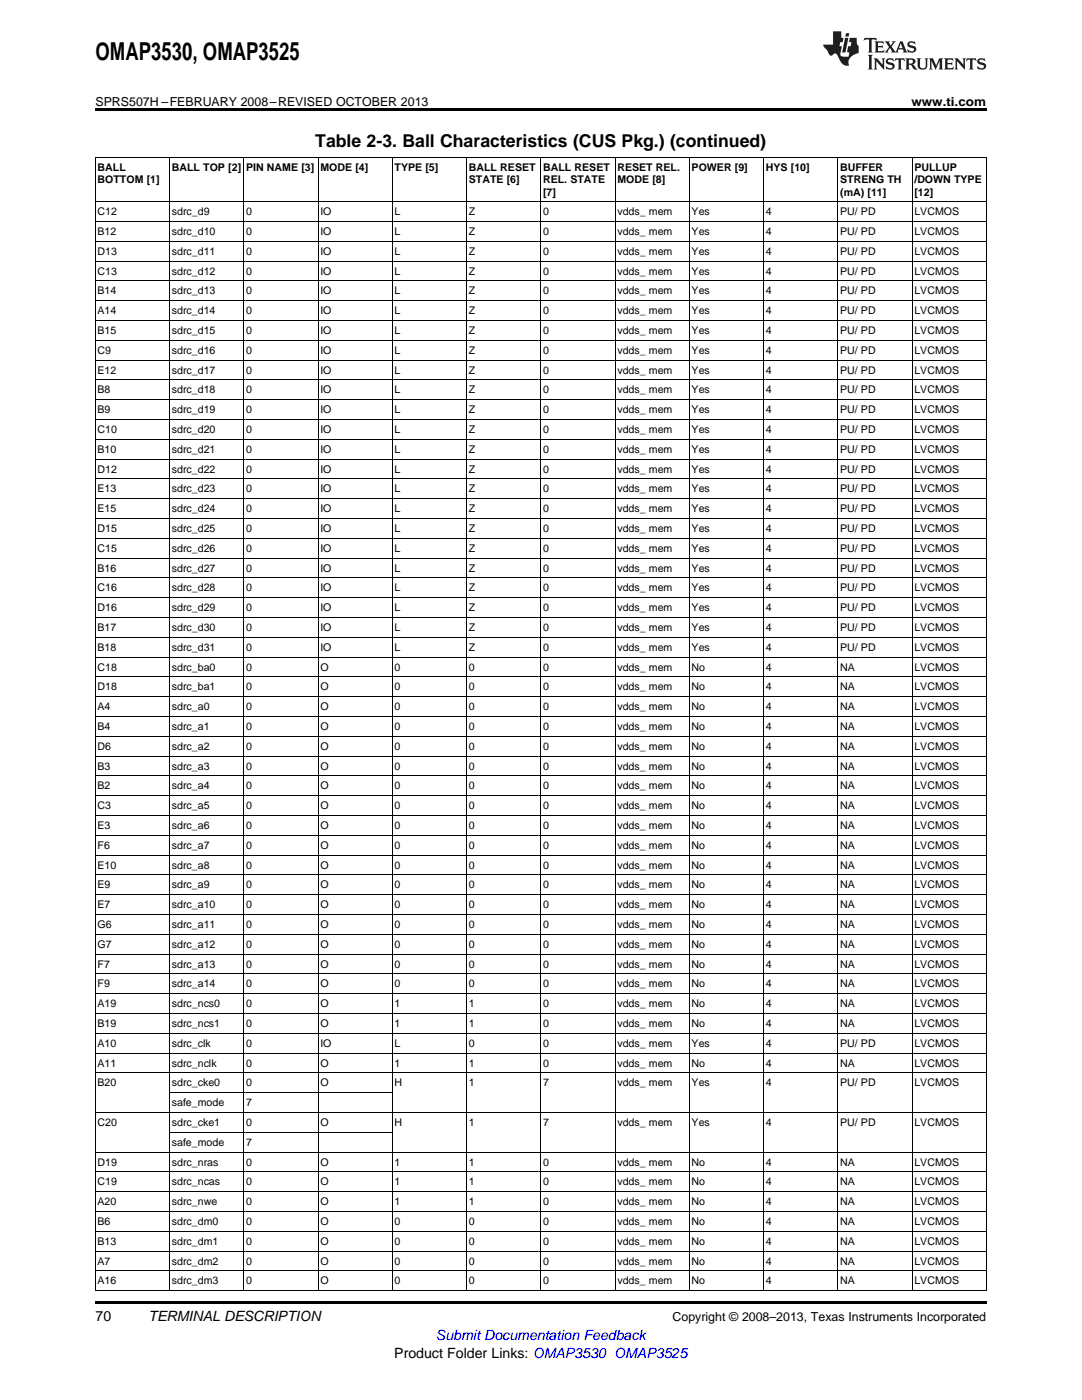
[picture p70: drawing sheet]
<svg xmlns="http://www.w3.org/2000/svg" width="216mm" height="279mm" viewBox="0 0 216 279" stroke-linecap="round" stroke-linejoin="round" font-family="sans-serif">
<defs><g id="words">
<text font-size="4.9" x="19" y="12">OMAP3530, OMAP3525</text>
<text font-size="3.5" x="62.9" y="29.3">Table 2-3. Ball Characteristics (CUS Pkg.) (continued)</text>
<g font-size="2.8">
<text x="19" y="263.6">70</text>
<text x="29.6" y="263.6">TERMINAL DESCRIPTION</text>
<text x="78.7" y="270.9">Product Folder Links: OMAP3530 OMAP3525</text>
</g>
<text font-size="2.8" fill="#00f" x="87" y="267.4">Submit Documentation Feedback</text>
<g font-size="2.5">
<text x="19" y="21.1">SPRS507H –FEBRUARY 2008–REVISED OCTOBER 2013</text>
<text x="181.9" y="21.1">www.ti.com</text>
<text x="134.2" y="263.6">Copyright © 2008–2013, Texas Instruments Incorporated</text>
</g>
<g font-size="2.1">
<text x="19.5" y="34.1">BALL</text>
<text x="34.3" y="34.1">BALL TOP [2]</text>
<text x="49.1" y="34.1">PIN NAME [3]</text>
<text x="63.9" y="34.1">MODE [4]</text>
<text x="78.7" y="34.1">TYPE [5]</text>
<text x="93.6" y="34.1">BALL RESET</text>
<text x="108.4" y="34.1">BALL RESET</text>
<text x="123.2" y="34.1">RESET REL.</text>
<text x="138" y="34.1">POWER [9]</text>
<text x="152.8" y="34.1">HYS [10]</text>
<text x="167.6" y="34.1">BUFFER</text>
<text x="182.5" y="34.1">PULLUP</text>
<text x="19.5" y="36.5">BOTTOM [1]</text>
<text x="93.6" y="36.5">STATE [6]</text>
<text x="108.4" y="36.5">REL. STATE</text>
<text x="108.4" y="39">[7]</text>
<text x="123.2" y="36.5">MODE [8]</text>
<text x="167.6" y="36.5">STRENG TH</text>
<text x="167.6" y="39">(mA) [11]</text>
<text x="182.5" y="36.5">/DOWN TYPE</text>
<text x="182.5" y="39">[12]</text>
<text x="19.5" y="43">C12</text>
<text x="19.5" y="46.9">B12</text>
<text x="34.3" y="43">sdrc_d9</text>
<text x="34.3" y="46.9">sdrc_d10</text>
<text x="49.1" y="43">0</text>
<text x="49.1" y="46.9">0</text>
<text x="63.9" y="43">IO</text>
<text x="63.9" y="46.9">IO</text>
<text x="78.7" y="43">L</text>
<text x="78.7" y="46.9">L</text>
<text x="93.6" y="43">Z</text>
<text x="93.6" y="46.9">Z</text>
<text x="108.4" y="43">0</text>
<text x="108.4" y="46.9">0</text>
<text x="123.2" y="43">vdds_ mem</text>
<text x="123.2" y="46.9">vdds_ mem</text>
<text x="138" y="43">Yes</text>
<text x="138" y="46.9">Yes</text>
<text x="152.8" y="43">4</text>
<text x="152.8" y="46.9">4</text>
<text x="167.6" y="43">PU/ PD</text>
<text x="167.6" y="46.9">PU/ PD</text>
<text x="182.5" y="43">LVCMOS</text>
<text x="182.5" y="46.9">LVCMOS</text>
<text x="19.5" y="50.9">D13</text>
<text x="34.3" y="50.9">sdrc_d11</text>
<text x="49.1" y="50.9">0</text>
<text x="63.9" y="50.9">IO</text>
<text x="78.7" y="50.9">L</text>
<text x="93.6" y="50.9">Z</text>
<text x="108.4" y="50.9">0</text>
<text x="123.2" y="50.9">vdds_ mem</text>
<text x="138" y="50.9">Yes</text>
<text x="152.8" y="50.9">4</text>
<text x="167.6" y="50.9">PU/ PD</text>
<text x="182.5" y="50.9">LVCMOS</text>
<text x="19.5" y="54.8">C13</text>
<text x="19.5" y="58.8">B14</text>
<text x="34.3" y="54.8">sdrc_d12</text>
<text x="34.3" y="58.8">sdrc_d13</text>
<text x="49.1" y="54.8">0</text>
<text x="49.1" y="58.8">0</text>
<text x="63.9" y="54.8">IO</text>
<text x="63.9" y="58.8">IO</text>
<text x="78.7" y="54.8">L</text>
<text x="78.7" y="58.8">L</text>
<text x="93.6" y="54.8">Z</text>
<text x="93.6" y="58.8">Z</text>
<text x="108.4" y="54.8">0</text>
<text x="108.4" y="58.8">0</text>
<text x="123.2" y="54.8">vdds_ mem</text>
<text x="123.2" y="58.8">vdds_ mem</text>
<text x="138" y="54.8">Yes</text>
<text x="138" y="58.8">Yes</text>
<text x="152.8" y="54.8">4</text>
<text x="152.8" y="58.8">4</text>
<text x="167.6" y="54.8">PU/ PD</text>
<text x="167.6" y="58.8">PU/ PD</text>
<text x="182.5" y="54.8">LVCMOS</text>
<text x="182.5" y="58.8">LVCMOS</text>
<text x="19.5" y="62.7">A14</text>
<text x="34.3" y="62.7">sdrc_d14</text>
<text x="49.1" y="62.7">0</text>
<text x="63.9" y="62.7">IO</text>
<text x="78.7" y="62.7">L</text>
<text x="93.6" y="62.7">Z</text>
<text x="108.4" y="62.7">0</text>
<text x="123.2" y="62.7">vdds_ mem</text>
<text x="138" y="62.7">Yes</text>
<text x="152.8" y="62.7">4</text>
<text x="167.6" y="62.7">PU/ PD</text>
<text x="182.5" y="62.7">LVCMOS</text>
<text x="19.5" y="66.7">B15</text>
<text x="19.5" y="70.6">C9</text>
<text x="34.3" y="66.7">sdrc_d15</text>
<text x="34.3" y="70.6">sdrc_d16</text>
<text x="49.1" y="66.7">0</text>
<text x="49.1" y="70.6">0</text>
<text x="63.9" y="66.7">IO</text>
<text x="63.9" y="70.6">IO</text>
<text x="78.7" y="66.7">L</text>
<text x="78.7" y="70.6">L</text>
<text x="93.6" y="66.7">Z</text>
<text x="93.6" y="70.6">Z</text>
<text x="108.4" y="66.7">0</text>
<text x="108.4" y="70.6">0</text>
<text x="123.2" y="66.7">vdds_ mem</text>
<text x="123.2" y="70.6">vdds_ mem</text>
<text x="138" y="66.7">Yes</text>
<text x="138" y="70.6">Yes</text>
<text x="152.8" y="66.7">4</text>
<text x="152.8" y="70.6">4</text>
<text x="167.6" y="66.7">PU/ PD</text>
<text x="167.6" y="70.6">PU/ PD</text>
<text x="182.5" y="66.7">LVCMOS</text>
<text x="182.5" y="70.6">LVCMOS</text>
<text x="19.5" y="74.6">E12</text>
<text x="34.3" y="74.6">sdrc_d17</text>
<text x="49.1" y="74.6">0</text>
<text x="63.9" y="74.6">IO</text>
<text x="78.7" y="74.6">L</text>
<text x="93.6" y="74.6">Z</text>
<text x="108.4" y="74.6">0</text>
<text x="123.2" y="74.6">vdds_ mem</text>
<text x="138" y="74.6">Yes</text>
<text x="152.8" y="74.6">4</text>
<text x="167.6" y="74.6">PU/ PD</text>
<text x="182.5" y="74.6">LVCMOS</text>
<text x="19.5" y="78.5">B8</text>
<text x="19.5" y="82.5">B9</text>
<text x="34.3" y="78.5">sdrc_d18</text>
<text x="34.3" y="82.5">sdrc_d19</text>
<text x="49.1" y="78.5">0</text>
<text x="49.1" y="82.5">0</text>
<text x="63.9" y="78.5">IO</text>
<text x="63.9" y="82.5">IO</text>
<text x="78.7" y="78.5">L</text>
<text x="78.7" y="82.5">L</text>
<text x="93.6" y="78.5">Z</text>
<text x="93.6" y="82.5">Z</text>
<text x="108.4" y="78.5">0</text>
<text x="108.4" y="82.5">0</text>
<text x="123.2" y="78.5">vdds_ mem</text>
<text x="123.2" y="82.5">vdds_ mem</text>
<text x="138" y="78.5">Yes</text>
<text x="138" y="82.5">Yes</text>
<text x="152.8" y="78.5">4</text>
<text x="152.8" y="82.5">4</text>
<text x="167.6" y="78.5">PU/ PD</text>
<text x="167.6" y="82.5">PU/ PD</text>
<text x="182.5" y="78.5">LVCMOS</text>
<text x="182.5" y="82.5">LVCMOS</text>
<text x="19.5" y="86.4">C10</text>
<text x="34.3" y="86.4">sdrc_d20</text>
<text x="49.1" y="86.4">0</text>
<text x="63.9" y="86.4">IO</text>
<text x="78.7" y="86.4">L</text>
<text x="93.6" y="86.4">Z</text>
<text x="108.4" y="86.4">0</text>
<text x="123.2" y="86.4">vdds_ mem</text>
<text x="138" y="86.4">Yes</text>
<text x="152.8" y="86.4">4</text>
<text x="167.6" y="86.4">PU/ PD</text>
<text x="182.5" y="86.4">LVCMOS</text>
<text x="19.5" y="90.4">B10</text>
<text x="19.5" y="94.3">D12</text>
<text x="34.3" y="90.4">sdrc_d21</text>
<text x="34.3" y="94.3">sdrc_d22</text>
<text x="49.1" y="90.4">0</text>
<text x="49.1" y="94.3">0</text>
<text x="63.9" y="90.4">IO</text>
<text x="63.9" y="94.3">IO</text>
<text x="78.7" y="90.4">L</text>
<text x="78.7" y="94.3">L</text>
<text x="93.6" y="90.4">Z</text>
<text x="93.6" y="94.3">Z</text>
<text x="108.4" y="90.4">0</text>
<text x="108.4" y="94.3">0</text>
<text x="123.2" y="90.4">vdds_ mem</text>
<text x="123.2" y="94.3">vdds_ mem</text>
<text x="138" y="90.4">Yes</text>
<text x="138" y="94.3">Yes</text>
<text x="152.8" y="90.4">4</text>
<text x="152.8" y="94.3">4</text>
<text x="167.6" y="90.4">PU/ PD</text>
<text x="167.6" y="94.3">PU/ PD</text>
<text x="182.5" y="90.4">LVCMOS</text>
<text x="182.5" y="94.3">LVCMOS</text>
<text x="19.5" y="98.3">E13</text>
<text x="34.3" y="98.3">sdrc_d23</text>
<text x="49.1" y="98.3">0</text>
<text x="63.9" y="98.3">IO</text>
<text x="78.7" y="98.3">L</text>
<text x="93.6" y="98.3">Z</text>
<text x="108.4" y="98.3">0</text>
<text x="123.2" y="98.3">vdds_ mem</text>
<text x="138" y="98.3">Yes</text>
<text x="152.8" y="98.3">4</text>
<text x="167.6" y="98.3">PU/ PD</text>
<text x="182.5" y="98.3">LVCMOS</text>
<text x="19.5" y="102.2">E15</text>
<text x="19.5" y="106.2">D15</text>
<text x="34.3" y="102.2">sdrc_d24</text>
<text x="34.3" y="106.2">sdrc_d25</text>
<text x="49.1" y="102.2">0</text>
<text x="49.1" y="106.2">0</text>
<text x="63.9" y="102.2">IO</text>
<text x="63.9" y="106.2">IO</text>
<text x="78.7" y="102.2">L</text>
<text x="78.7" y="106.2">L</text>
<text x="93.6" y="102.2">Z</text>
<text x="93.6" y="106.2">Z</text>
<text x="108.4" y="102.2">0</text>
<text x="108.4" y="106.2">0</text>
<text x="123.2" y="102.2">vdds_ mem</text>
<text x="123.2" y="106.2">vdds_ mem</text>
<text x="138" y="102.2">Yes</text>
<text x="138" y="106.2">Yes</text>
<text x="152.8" y="102.2">4</text>
<text x="152.8" y="106.2">4</text>
<text x="167.6" y="102.2">PU/ PD</text>
<text x="167.6" y="106.2">PU/ PD</text>
<text x="182.5" y="102.2">LVCMOS</text>
<text x="182.5" y="106.2">LVCMOS</text>
<text x="19.5" y="110.1">C15</text>
<text x="34.3" y="110.1">sdrc_d26</text>
<text x="49.1" y="110.1">0</text>
<text x="63.9" y="110.1">IO</text>
<text x="78.7" y="110.1">L</text>
<text x="93.6" y="110.1">Z</text>
<text x="108.4" y="110.1">0</text>
<text x="123.2" y="110.1">vdds_ mem</text>
<text x="138" y="110.1">Yes</text>
<text x="152.8" y="110.1">4</text>
<text x="167.6" y="110.1">PU/ PD</text>
<text x="182.5" y="110.1">LVCMOS</text>
<text x="19.5" y="114.1">B16</text>
<text x="19.5" y="118">C16</text>
<text x="34.3" y="114.1">sdrc_d27</text>
<text x="34.3" y="118">sdrc_d28</text>
<text x="49.1" y="114.1">0</text>
<text x="49.1" y="118">0</text>
<text x="63.9" y="114.1">IO</text>
<text x="63.9" y="118">IO</text>
<text x="78.7" y="114.1">L</text>
<text x="78.7" y="118">L</text>
<text x="93.6" y="114.1">Z</text>
<text x="93.6" y="118">Z</text>
<text x="108.4" y="114.1">0</text>
<text x="108.4" y="118">0</text>
<text x="123.2" y="114.1">vdds_ mem</text>
<text x="123.2" y="118">vdds_ mem</text>
<text x="138" y="114.1">Yes</text>
<text x="138" y="118">Yes</text>
<text x="152.8" y="114.1">4</text>
<text x="152.8" y="118">4</text>
<text x="167.6" y="114.1">PU/ PD</text>
<text x="167.6" y="118">PU/ PD</text>
<text x="182.5" y="114.1">LVCMOS</text>
<text x="182.5" y="118">LVCMOS</text>
<text x="19.5" y="122">D16</text>
<text x="19.5" y="125.9">B17</text>
<text x="34.3" y="122">sdrc_d29</text>
<text x="34.3" y="125.9">sdrc_d30</text>
<text x="49.1" y="122">0</text>
<text x="49.1" y="125.9">0</text>
<text x="63.9" y="122">IO</text>
<text x="63.9" y="125.9">IO</text>
<text x="78.7" y="122">L</text>
<text x="78.7" y="125.9">L</text>
<text x="93.6" y="122">Z</text>
<text x="93.6" y="125.9">Z</text>
<text x="108.4" y="122">0</text>
<text x="108.4" y="125.9">0</text>
<text x="123.2" y="122">vdds_ mem</text>
<text x="123.2" y="125.9">vdds_ mem</text>
<text x="138" y="122">Yes</text>
<text x="138" y="125.9">Yes</text>
<text x="152.8" y="122">4</text>
<text x="152.8" y="125.9">4</text>
<text x="167.6" y="122">PU/ PD</text>
<text x="167.6" y="125.9">PU/ PD</text>
<text x="182.5" y="122">LVCMOS</text>
<text x="182.5" y="125.9">LVCMOS</text>
<text x="19.5" y="129.9">B18</text>
<text x="34.3" y="129.9">sdrc_d31</text>
<text x="49.1" y="129.9">0</text>
<text x="63.9" y="129.9">IO</text>
<text x="78.7" y="129.9">L</text>
<text x="93.6" y="129.9">Z</text>
<text x="108.4" y="129.9">0</text>
<text x="123.2" y="129.9">vdds_ mem</text>
<text x="138" y="129.9">Yes</text>
<text x="152.8" y="129.9">4</text>
<text x="167.6" y="129.9">PU/ PD</text>
<text x="182.5" y="129.9">LVCMOS</text>
<text x="19.5" y="133.8">C18</text>
<text x="19.5" y="137.8">D18</text>
<text x="34.3" y="133.8">sdrc_ba0</text>
<text x="34.3" y="137.8">sdrc_ba1</text>
<text x="49.1" y="133.8">0</text>
<text x="49.1" y="137.8">0</text>
<text x="63.9" y="133.8">O</text>
<text x="63.9" y="137.8">O</text>
<text x="78.7" y="133.8">0</text>
<text x="78.7" y="137.8">0</text>
<text x="93.6" y="133.8">0</text>
<text x="93.6" y="137.8">0</text>
<text x="108.4" y="133.8">0</text>
<text x="108.4" y="137.8">0</text>
<text x="123.2" y="133.8">vdds_ mem</text>
<text x="123.2" y="137.8">vdds_ mem</text>
<text x="138" y="133.8">No</text>
<text x="138" y="137.8">No</text>
<text x="152.8" y="133.8">4</text>
<text x="152.8" y="137.8">4</text>
<text x="167.6" y="133.8">NA</text>
<text x="167.6" y="137.8">NA</text>
<text x="182.5" y="133.8">LVCMOS</text>
<text x="182.5" y="137.8">LVCMOS</text>
<text x="19.5" y="141.7">A4</text>
<text x="34.3" y="141.7">sdrc_a0</text>
<text x="49.1" y="141.7">0</text>
<text x="63.9" y="141.7">O</text>
<text x="78.7" y="141.7">0</text>
<text x="93.6" y="141.7">0</text>
<text x="108.4" y="141.7">0</text>
<text x="123.2" y="141.7">vdds_ mem</text>
<text x="138" y="141.7">No</text>
<text x="152.8" y="141.7">4</text>
<text x="167.6" y="141.7">NA</text>
<text x="182.5" y="141.7">LVCMOS</text>
<text x="19.5" y="145.7">B4</text>
<text x="19.5" y="149.6">D6</text>
<text x="34.3" y="145.7">sdrc_a1</text>
<text x="34.3" y="149.6">sdrc_a2</text>
<text x="49.1" y="145.7">0</text>
<text x="49.1" y="149.6">0</text>
<text x="63.9" y="145.7">O</text>
<text x="63.9" y="149.6">O</text>
<text x="78.7" y="145.7">0</text>
<text x="78.7" y="149.6">0</text>
<text x="93.6" y="145.7">0</text>
<text x="93.6" y="149.6">0</text>
<text x="108.4" y="145.7">0</text>
<text x="108.4" y="149.6">0</text>
<text x="123.2" y="145.7">vdds_ mem</text>
<text x="123.2" y="149.6">vdds_ mem</text>
<text x="138" y="145.7">No</text>
<text x="138" y="149.6">No</text>
<text x="152.8" y="145.7">4</text>
<text x="152.8" y="149.6">4</text>
<text x="167.6" y="145.7">NA</text>
<text x="167.6" y="149.6">NA</text>
<text x="182.5" y="145.7">LVCMOS</text>
<text x="182.5" y="149.6">LVCMOS</text>
<text x="19.5" y="153.6">B3</text>
<text x="34.3" y="153.6">sdrc_a3</text>
<text x="49.1" y="153.6">0</text>
<text x="63.9" y="153.6">O</text>
<text x="78.7" y="153.6">0</text>
<text x="93.6" y="153.6">0</text>
<text x="108.4" y="153.6">0</text>
<text x="123.2" y="153.6">vdds_ mem</text>
<text x="138" y="153.6">No</text>
<text x="152.8" y="153.6">4</text>
<text x="167.6" y="153.6">NA</text>
<text x="182.5" y="153.6">LVCMOS</text>
<text x="19.5" y="157.6">B2</text>
<text x="19.5" y="161.5">C3</text>
<text x="34.3" y="157.6">sdrc_a4</text>
<text x="34.3" y="161.5">sdrc_a5</text>
<text x="49.1" y="157.6">0</text>
<text x="49.1" y="161.5">0</text>
<text x="63.9" y="157.6">O</text>
<text x="63.9" y="161.5">O</text>
<text x="78.7" y="157.6">0</text>
<text x="78.7" y="161.5">0</text>
<text x="93.6" y="157.6">0</text>
<text x="93.6" y="161.5">0</text>
<text x="108.4" y="157.6">0</text>
<text x="108.4" y="161.5">0</text>
<text x="123.2" y="157.6">vdds_ mem</text>
<text x="123.2" y="161.5">vdds_ mem</text>
<text x="138" y="157.6">No</text>
<text x="138" y="161.5">No</text>
<text x="152.8" y="157.6">4</text>
<text x="152.8" y="161.5">4</text>
<text x="167.6" y="157.6">NA</text>
<text x="167.6" y="161.5">NA</text>
<text x="182.5" y="157.6">LVCMOS</text>
<text x="182.5" y="161.5">LVCMOS</text>
<text x="19.5" y="165.5">E3</text>
<text x="34.3" y="165.5">sdrc_a6</text>
<text x="49.1" y="165.5">0</text>
<text x="63.9" y="165.5">O</text>
<text x="78.7" y="165.5">0</text>
<text x="93.6" y="165.5">0</text>
<text x="108.4" y="165.5">0</text>
<text x="123.2" y="165.5">vdds_ mem</text>
<text x="138" y="165.5">No</text>
<text x="152.8" y="165.5">4</text>
<text x="167.6" y="165.5">NA</text>
<text x="182.5" y="165.5">LVCMOS</text>
<text x="19.5" y="169.4">F6</text>
<text x="19.5" y="173.4">E10</text>
<text x="34.3" y="169.4">sdrc_a7</text>
<text x="34.3" y="173.4">sdrc_a8</text>
<text x="49.1" y="169.4">0</text>
<text x="49.1" y="173.4">0</text>
<text x="63.9" y="169.4">O</text>
<text x="63.9" y="173.4">O</text>
<text x="78.7" y="169.4">0</text>
<text x="78.7" y="173.4">0</text>
<text x="93.6" y="169.4">0</text>
<text x="93.6" y="173.4">0</text>
<text x="108.4" y="169.4">0</text>
<text x="108.4" y="173.4">0</text>
<text x="123.2" y="169.4">vdds_ mem</text>
<text x="123.2" y="173.4">vdds_ mem</text>
<text x="138" y="169.4">No</text>
<text x="138" y="173.4">No</text>
<text x="152.8" y="169.4">4</text>
<text x="152.8" y="173.4">4</text>
<text x="167.6" y="169.4">NA</text>
<text x="167.6" y="173.4">NA</text>
<text x="182.5" y="169.4">LVCMOS</text>
<text x="182.5" y="173.4">LVCMOS</text>
<text x="19.5" y="177.3">E9</text>
<text x="34.3" y="177.3">sdrc_a9</text>
<text x="49.1" y="177.3">0</text>
<text x="63.9" y="177.3">O</text>
<text x="78.7" y="177.3">0</text>
<text x="93.6" y="177.3">0</text>
<text x="108.4" y="177.3">0</text>
<text x="123.2" y="177.3">vdds_ mem</text>
<text x="138" y="177.3">No</text>
<text x="152.8" y="177.3">4</text>
<text x="167.6" y="177.3">NA</text>
<text x="182.5" y="177.3">LVCMOS</text>
<text x="19.5" y="181.3">E7</text>
<text x="19.5" y="185.2">G6</text>
<text x="34.3" y="181.3">sdrc_a10</text>
<text x="34.3" y="185.2">sdrc_a11</text>
<text x="49.1" y="181.3">0</text>
<text x="49.1" y="185.2">0</text>
<text x="63.9" y="181.3">O</text>
<text x="63.9" y="185.2">O</text>
<text x="78.7" y="181.3">0</text>
<text x="78.7" y="185.2">0</text>
<text x="93.6" y="181.3">0</text>
<text x="93.6" y="185.2">0</text>
<text x="108.4" y="181.3">0</text>
<text x="108.4" y="185.2">0</text>
<text x="123.2" y="181.3">vdds_ mem</text>
<text x="123.2" y="185.2">vdds_ mem</text>
<text x="138" y="181.3">No</text>
<text x="138" y="185.2">No</text>
<text x="152.8" y="181.3">4</text>
<text x="152.8" y="185.2">4</text>
<text x="167.6" y="181.3">NA</text>
<text x="167.6" y="185.2">NA</text>
<text x="182.5" y="181.3">LVCMOS</text>
<text x="182.5" y="185.2">LVCMOS</text>
<text x="19.5" y="189.2">G7</text>
<text x="34.3" y="189.2">sdrc_a12</text>
<text x="49.1" y="189.2">0</text>
<text x="63.9" y="189.2">O</text>
<text x="78.7" y="189.2">0</text>
<text x="93.6" y="189.2">0</text>
<text x="108.4" y="189.2">0</text>
<text x="123.2" y="189.2">vdds_ mem</text>
<text x="138" y="189.2">No</text>
<text x="152.8" y="189.2">4</text>
<text x="167.6" y="189.2">NA</text>
<text x="182.5" y="189.2">LVCMOS</text>
<text x="19.5" y="193.1">F7</text>
<text x="19.5" y="197.1">F9</text>
<text x="34.3" y="193.1">sdrc_a13</text>
<text x="34.3" y="197.1">sdrc_a14</text>
<text x="49.1" y="193.1">0</text>
<text x="49.1" y="197.1">0</text>
<text x="63.9" y="193.1">O</text>
<text x="63.9" y="197.1">O</text>
<text x="78.7" y="193.1">0</text>
<text x="78.7" y="197.1">0</text>
<text x="93.6" y="193.1">0</text>
<text x="93.6" y="197.1">0</text>
<text x="108.4" y="193.1">0</text>
<text x="108.4" y="197.1">0</text>
<text x="123.2" y="193.1">vdds_ mem</text>
<text x="123.2" y="197.1">vdds_ mem</text>
<text x="138" y="193.1">No</text>
<text x="138" y="197.1">No</text>
<text x="152.8" y="193.1">4</text>
<text x="152.8" y="197.1">4</text>
<text x="167.6" y="193.1">NA</text>
<text x="167.6" y="197.1">NA</text>
<text x="182.5" y="193.1">LVCMOS</text>
<text x="182.5" y="197.1">LVCMOS</text>
<text x="19.5" y="201">A19</text>
<text x="34.3" y="201">sdrc_ncs0</text>
<text x="49.1" y="201">0</text>
<text x="63.9" y="201">O</text>
<text x="78.7" y="201">1</text>
<text x="93.6" y="201">1</text>
<text x="108.4" y="201">0</text>
<text x="123.2" y="201">vdds_ mem</text>
<text x="138" y="201">No</text>
<text x="152.8" y="201">4</text>
<text x="167.6" y="201">NA</text>
<text x="182.5" y="201">LVCMOS</text>
<text x="19.5" y="205">B19</text>
<text x="19.5" y="208.9">A10</text>
<text x="34.3" y="205">sdrc_ncs1</text>
<text x="34.3" y="208.9">sdrc_clk</text>
<text x="49.1" y="205">0</text>
<text x="49.1" y="208.9">0</text>
<text x="63.9" y="205">O</text>
<text x="63.9" y="208.9">IO</text>
<text x="78.7" y="205">1</text>
<text x="78.7" y="208.9">L</text>
<text x="93.6" y="205">1</text>
<text x="93.6" y="208.9">0</text>
<text x="108.4" y="205">0</text>
<text x="108.4" y="208.9">0</text>
<text x="123.2" y="205">vdds_ mem</text>
<text x="123.2" y="208.9">vdds_ mem</text>
<text x="138" y="205">No</text>
<text x="138" y="208.9">Yes</text>
<text x="152.8" y="205">4</text>
<text x="152.8" y="208.9">4</text>
<text x="167.6" y="205">NA</text>
<text x="167.6" y="208.9">PU/ PD</text>
<text x="182.5" y="205">LVCMOS</text>
<text x="182.5" y="208.9">LVCMOS</text>
<text x="19.5" y="212.9">A11</text>
<text x="34.3" y="212.9">sdrc_nclk</text>
<text x="49.1" y="212.9">0</text>
<text x="63.9" y="212.9">O</text>
<text x="78.7" y="212.9">1</text>
<text x="93.6" y="212.9">1</text>
<text x="108.4" y="212.9">0</text>
<text x="123.2" y="212.9">vdds_ mem</text>
<text x="138" y="212.9">No</text>
<text x="152.8" y="212.9">4</text>
<text x="167.6" y="212.9">NA</text>
<text x="182.5" y="212.9">LVCMOS</text>
<text x="19.5" y="216.8">B20</text>
<text x="34.3" y="216.8">sdrc_cke0</text>
<text x="34.3" y="220.8">safe_mode</text>
<text x="49.1" y="216.8">0</text>
<text x="49.1" y="220.8">7</text>
<text x="63.9" y="216.8">O</text>
<text x="78.7" y="216.8">H</text>
<text x="93.6" y="216.8">1</text>
<text x="108.4" y="216.8">7</text>
<text x="123.2" y="216.8">vdds_ mem</text>
<text x="138" y="216.8">Yes</text>
<text x="152.8" y="216.8">4</text>
<text x="167.6" y="216.8">PU/ PD</text>
<text x="182.5" y="216.8">LVCMOS</text>
<text x="19.5" y="224.7">C20</text>
<text x="34.3" y="224.7">sdrc_cke1</text>
<text x="49.1" y="224.7">0</text>
<text x="63.9" y="224.7">O</text>
<text x="78.7" y="224.7">H</text>
<text x="93.6" y="224.7">1</text>
<text x="108.4" y="224.7">7</text>
<text x="123.2" y="224.7">vdds_ mem</text>
<text x="138" y="224.7">Yes</text>
<text x="152.8" y="224.7">4</text>
<text x="167.6" y="224.7">PU/ PD</text>
<text x="182.5" y="224.7">LVCMOS</text>
<text x="19.5" y="232.6">D19</text>
<text x="34.3" y="228.7">safe_mode</text>
<text x="34.3" y="232.6">sdrc_nras</text>
<text x="49.1" y="228.7">7</text>
<text x="49.1" y="232.6">0</text>
<text x="63.9" y="232.6">O</text>
<text x="78.7" y="232.6">1</text>
<text x="93.6" y="232.6">1</text>
<text x="108.4" y="232.6">0</text>
<text x="123.2" y="232.6">vdds_ mem</text>
<text x="138" y="232.6">No</text>
<text x="152.8" y="232.6">4</text>
<text x="167.6" y="232.6">NA</text>
<text x="182.5" y="232.6">LVCMOS</text>
<text x="19.5" y="236.6">C19</text>
<text x="34.3" y="236.6">sdrc_ncas</text>
<text x="49.1" y="236.6">0</text>
<text x="63.9" y="236.6">O</text>
<text x="78.7" y="236.6">1</text>
<text x="93.6" y="236.6">1</text>
<text x="108.4" y="236.6">0</text>
<text x="123.2" y="236.6">vdds_ mem</text>
<text x="138" y="236.6">No</text>
<text x="152.8" y="236.6">4</text>
<text x="167.6" y="236.6">NA</text>
<text x="182.5" y="236.6">LVCMOS</text>
<text x="19.5" y="240.5">A20</text>
<text x="19.5" y="244.5">B6</text>
<text x="34.3" y="240.5">sdrc_nwe</text>
<text x="34.3" y="244.5">sdrc_dm0</text>
<text x="49.1" y="240.5">0</text>
<text x="49.1" y="244.5">0</text>
<text x="63.9" y="240.5">O</text>
<text x="63.9" y="244.5">O</text>
<text x="78.7" y="240.5">1</text>
<text x="78.7" y="244.5">0</text>
<text x="93.6" y="240.5">1</text>
<text x="93.6" y="244.5">0</text>
<text x="108.4" y="240.5">0</text>
<text x="108.4" y="244.5">0</text>
<text x="123.2" y="240.5">vdds_ mem</text>
<text x="123.2" y="244.5">vdds_ mem</text>
<text x="138" y="240.5">No</text>
<text x="138" y="244.5">No</text>
<text x="152.8" y="240.5">4</text>
<text x="152.8" y="244.5">4</text>
<text x="167.6" y="240.5">NA</text>
<text x="167.6" y="244.5">NA</text>
<text x="182.5" y="240.5">LVCMOS</text>
<text x="182.5" y="244.5">LVCMOS</text>
<text x="19.5" y="248.4">B13</text>
<text x="34.3" y="248.4">sdrc_dm1</text>
<text x="49.1" y="248.4">0</text>
<text x="63.9" y="248.4">O</text>
<text x="78.7" y="248.4">0</text>
<text x="93.6" y="248.4">0</text>
<text x="108.4" y="248.4">0</text>
<text x="123.2" y="248.4">vdds_ mem</text>
<text x="138" y="248.4">No</text>
<text x="152.8" y="248.4">4</text>
<text x="167.6" y="248.4">NA</text>
<text x="182.5" y="248.4">LVCMOS</text>
<text x="19.5" y="252.4">A7</text>
<text x="19.5" y="256.3">A16</text>
<text x="34.3" y="252.4">sdrc_dm2</text>
<text x="34.3" y="256.3">sdrc_dm3</text>
<text x="49.1" y="252.4">0</text>
<text x="49.1" y="256.3">0</text>
<text x="63.9" y="252.4">O</text>
<text x="63.9" y="256.3">O</text>
<text x="78.7" y="252.4">0</text>
<text x="78.7" y="256.3">0</text>
<text x="93.6" y="252.4">0</text>
<text x="93.6" y="256.3">0</text>
<text x="108.4" y="252.4">0</text>
<text x="108.4" y="256.3">0</text>
<text x="123.2" y="252.4">vdds_ mem</text>
<text x="123.2" y="256.3">vdds_ mem</text>
<text x="138" y="252.4">No</text>
<text x="138" y="256.3">No</text>
<text x="152.8" y="252.4">4</text>
<text x="152.8" y="256.3">4</text>
<text x="167.6" y="252.4">NA</text>
<text x="167.6" y="256.3">NA</text>
<text x="182.5" y="252.4">LVCMOS</text>
<text x="182.5" y="256.3">LVCMOS</text>
</g>
</g></defs>
<path d="M19 21.6h177.8v.6h-177.8zM19 259.7h177.8v.5h-177.8z" fill="#000"/>
<g fill="none" stroke="#000" stroke-width=".2">
<path d="M19.1 31.4h177.7v226.2h-177.7zM33.8 31.4v226.2M48.7 31.4v226.2M63.5 31.4v226.2M78.3 31.4v226.2M93.1 31.4v226.2M107.9 31.4v226.2M122.7 31.4v226.2M137.6 31.4v226.2M152.4 31.4v226.2M167.2 31.4v226.2M182 31.4v226.2"/>
<path d="M19 56.1h177.8M19 52.1h177.8M19 48.2h177.8M19 44.2h177.8M19 40.3h177.8M19 79.8h177.8M19 75.8h177.8M19 71.9h177.8M19 67.9h177.8M19 64h177.8M19 60h177.8M19 99.5h177.8"/>
<path d="M19 95.6h177.8M19 91.6h177.8M19 87.7h177.8M19 83.7h177.8M19 119.3h177.8M19 115.3h177.8M19 111.4h177.8M19 107.4h177.8M19 103.5h177.8M19 139h177.8M19 135.1h177.8M19 131.1h177.8"/>
<path d="M19 127.2h177.8M19 123.2h177.8M19 158.8h177.8M19 154.9h177.8M19 150.9h177.8M19 146.9h177.8M19 143h177.8M19 178.6h177.8M19 174.6h177.8M19 170.7h177.8M19 166.7h177.8M19 162.8h177.8"/>
<path d="M19 198.3h177.8M19 194.4h177.8M19 190.4h177.8M19 186.5h177.8M19 182.5h177.8M19 214.1h177.8M19 210.2h177.8M19 206.2h177.8M19 202.3h177.8M33.9 218.1h44.4M19 237.8h177.8M19 233.9h177.8"/>
<path d="M19 229.9h177.8M19 222h177.8M33.9 226h44.4M19 253.6h177.8M19 249.7h177.8M19 245.7h177.8M19 241.8h177.8"/>
</g>
<g fill="#231f20">
<path d="M172.5 7.6l-.1 .5 .4-.2h.6v.1v2.1l-.2 .4h.9l-.2-.4v-2.1l.1-.1h.5l.5 .2-.2-.5zM174.5 8.3l.2 .3v1.5l-.2 .4h1.8l.2-.6a1.04 1.04 0 0 1-1.3 .2v-.7h.6l.3 .2v-.6l-.3 .2h-.6v-.6l.8-.1 .4 .3-.2-.5zM176.5 8.3l.9 1.1-.9 1.1h.8l-.2-.2 .4-.7 .5 .7-.2 .2h1.5l-.2-.2 .2-.4h.9l.1 .4-.2 .2h1l-.3-.3-.7-1.9h-.5l-.9 2-.8-1 .9-1h-.8l.1 .3-.4 .5-.3-.6 .1-.2zM179.7 8.6l.4 1h-.7zM181.3 8.4a.63 .63 0 0 0-.2 .7 .63 .63 0 0 0 .6 .4l.6 .2 .1 .2a.75 .75 0 0 1-.7 .4 .75 .75 0 0 1-.6-.5l.1 .7 .1-.1a1.11 1.11 0 0 0 1.5-.6 1.13 1.13 0 0 0-1.2-.8l-.1-.4a1.04 1.04 0 0 1 1.2 .2l-.2-.5-.2 .1-.4-.2zM173.2 10.9l.2 .4v2.2l-.2 .4h1l-.3-.4v-2.2l.3-.4zM174.3 11.6l.3 .4v1.5l-.3 .4h.8l-.2-.4v-1.3l1.5 1.7v-1.9l.2-.4h-.7l.2 .4v.9l-1.1-1.3zM177 11.8a.62 .62 0 0 0-.2 .7 .62 .62 0 0 0 .6 .4l.6 .1 .1 .3a.76 .76 0 0 1-.7 .3 .76 .76 0 0 1-.7-.4l.2 .7 .1-.1a1.11 1.11 0 0 0 1.5-.6 1.13 1.13 0 0 0-1.2-.8l-.1-.4a1.04 1.04 0 0 1 1.2 .2l-.2-.6-.2 .1-.5-.1zM178.7 11.6l-.2 .6a.61 .61 0 0 1 .8-.3v1.6l-.2 .4h.9l-.2-.4v-1.6a.63 .63 0 0 1 .7 .3l-.1-.6zM180.6 11.6l.3 .4v1.5l-.3 .4h1l-.2-.2-.1-.8 .6 .2a.76 .76 0 0 0 1.2 .7l-1-1a.58 .58 0 0 0 .6-.5 .58 .58 0 0 0-.5-.6zM181.4 11.9h.1a.45 .45 0 0 1 .5 .1 .45 .45 0 0 1 .1 .5l-.8 .2zM182.9 11.6l.2 .2a2.17 2.17 0 0 0 .3 1.9 .99 .99 0 0 0 1.6-.6v-1.1l.2-.4h-.7l.2 .2a1.92 1.92 0 0 1-.2 1.8 .6 .6 0 0 1-.9-.5v-1.1l.2-.4zM185.4 11.6l.2 .4v1.5l-.2 .4h.7l-.2-.4v-1.4l.8 1.8 .8-1.8v1.4l-.2 .4h.9l-.2-.4v-1.5l.2-.4h-.8l-.6 1.5-.6-1.5zM188.4 11.6l.2 .4v1.5l-.2 .4h1.8l.1-.6a1.04 1.04 0 0 1-1.2 .1v-.6h.5l.4 .2v-.6l-.4 .2h-.5v-.7h.8l.3 .3-.1-.6zM190.5 11.6l.2 .4v1.5l-.2 .4h.7l-.2-.4v-1.3l1.5 1.7v-1.9l.2-.4h-.7l.2 .4v.9l-1.1-1.3zM192.9 11.6l-.1 .6a.61 .61 0 0 1 .7-.3l.1 1.6-.3 .4h1l-.3-.4 .1-1.6a.63 .63 0 0 1 .7 .3l-.1-.6zM195.2 11.8a.62 .62 0 0 0-.2 .7 .62 .62 0 0 0 .6 .4l.6 .1 .1 .3a.76 .76 0 0 1-.7 .3 .76 .76 0 0 1-.6-.4l.1 .7 .1-.1a1.11 1.11 0 0 0 1.6-.6 1.13 1.13 0 0 0-1.3-.8l-.1-.4a1.04 1.04 0 0 1 1.2 .2l-.1-.6-.2 .1-.5-.1z"/>
<path d="M166.2 6.3v2.6h-1.9v.4l.8 .9a.91 .91 0 0 0 1 .8 .56 .56 0 0 1 .5-.3 .56 .56 0 0 1 .5 .3l.4 .8a1.53 1.53 0 0 0 1.9 1.2 1.54 1.54 0 0 1 1-2.1l.9-.3v-1.4a1.52 1.52 0 0 1-.4-1.6h-1.3l-.2 .8h.5l-.2 .8h-.5l-.1 1v.2l.4 .1-.2 .8a1.93 1.93 0 0 1-1.6-.3l.3-1.8h-.5l.2-.8h.4l.2-.8h-.4v-1.3zM168.6 7.6l-.6 2.9h.7l.6-2.9zM168.8 6.6l-.1 .7h.6l.2-.7z"/>
</g>
<use href="#words"/>
</svg>
